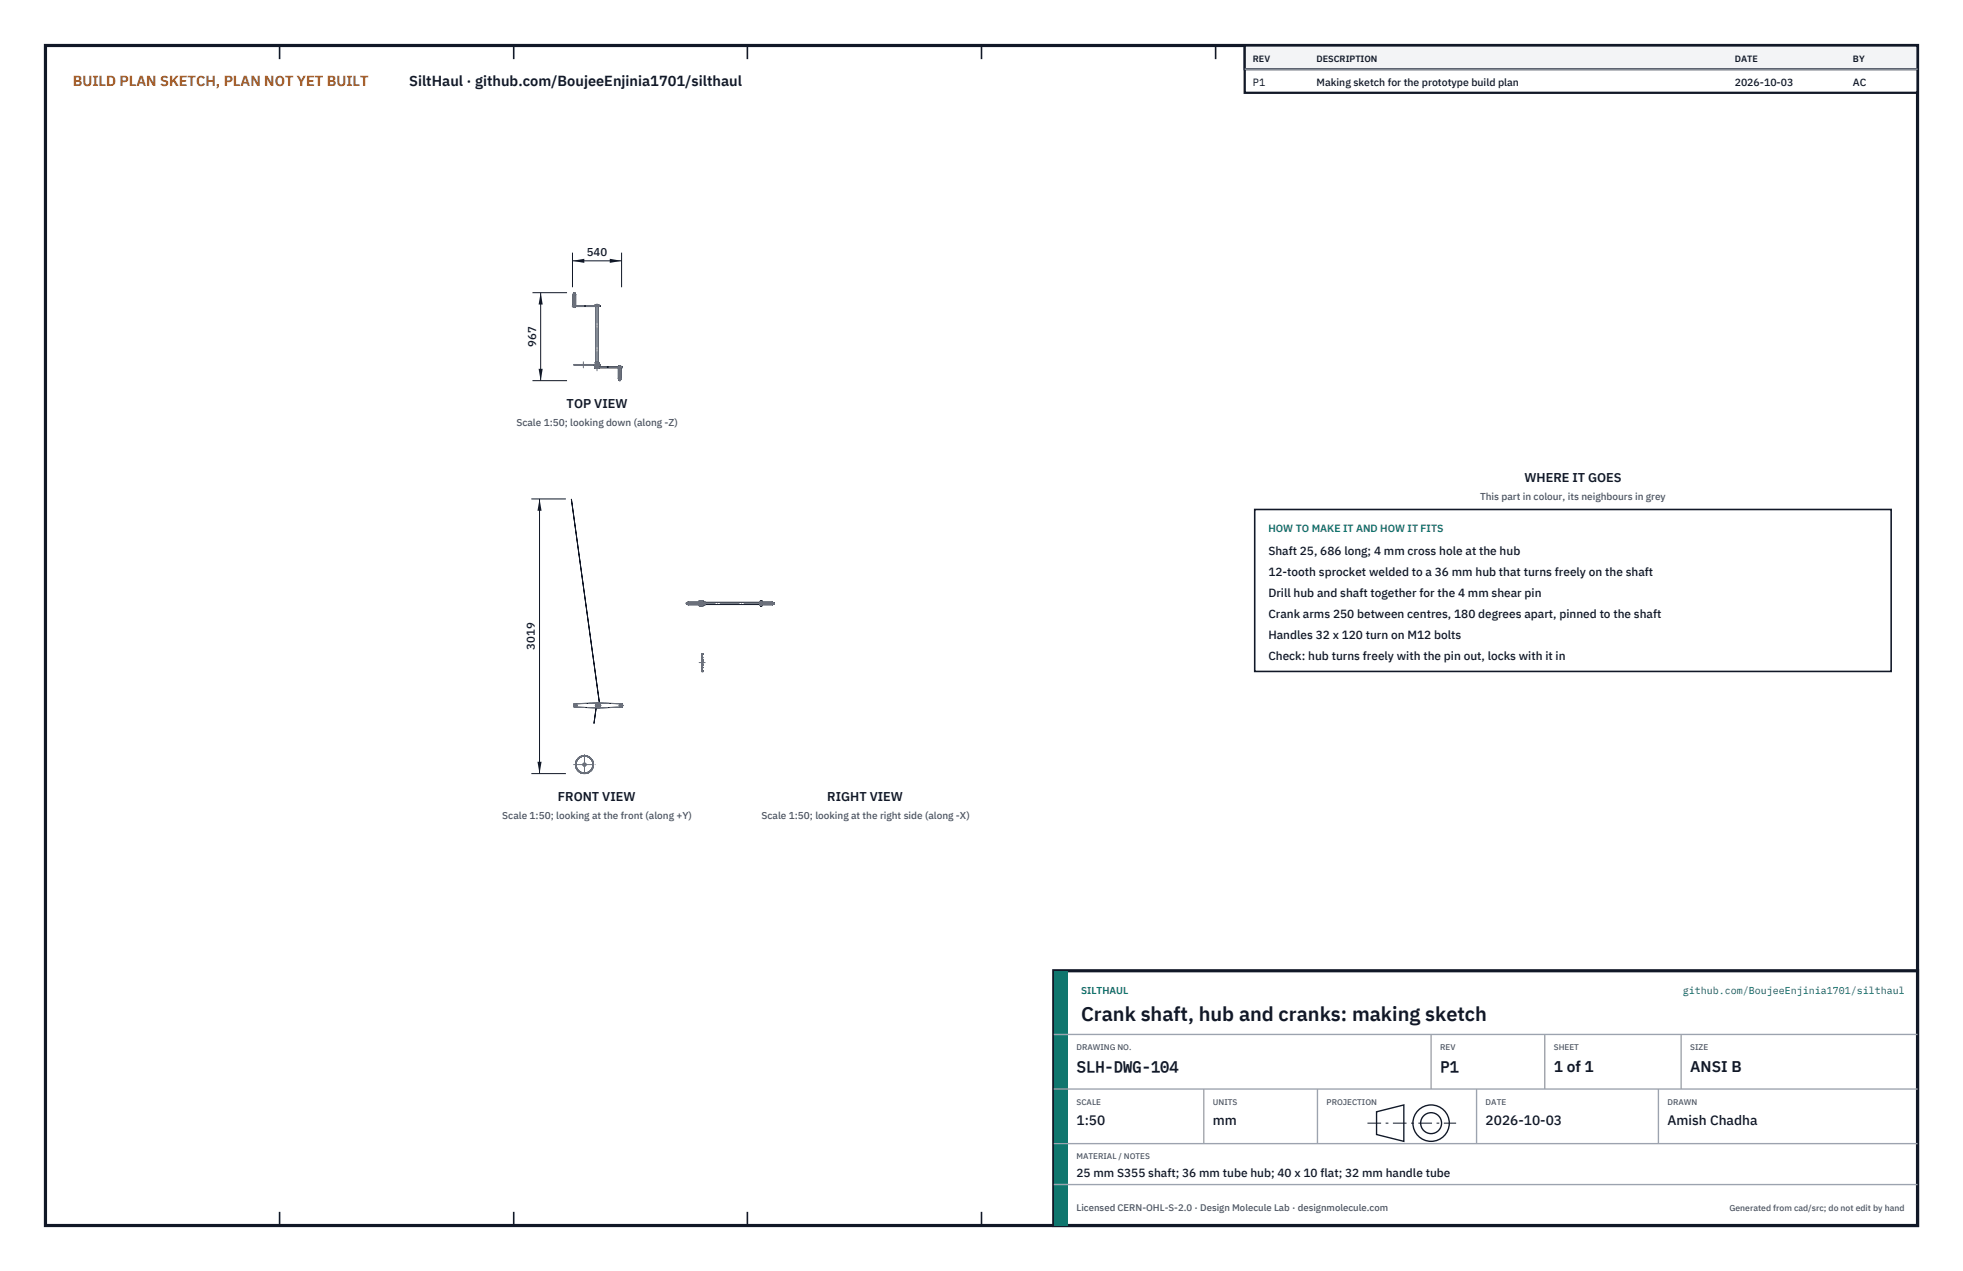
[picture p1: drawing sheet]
<svg xmlns="http://www.w3.org/2000/svg" width="432mm" height="279mm" viewBox="0 0 432 279" stroke-linecap="round" stroke-linejoin="round" font-family="sans-serif">
<defs><g id="words">
<text font-size="4.4" fill="#111827" x="237.8" y="224.4">Crank shaft, hub and cranks: making sketch</text>
<g font-size="3.4" fill="#111827">
<text x="236.8" y="235.6">SLH-DWG-104</text>
<text x="316.8" y="235.6">P1</text>
<text x="341.8" y="235.6">1 of 1</text>
<text x="371.8" y="235.6">ANSI B</text>
</g>
<text font-size="3.2" fill="#b45309" x="16" y="19">BUILD PLAN SKETCH, PLAN NOT YET BUILT</text>
<text font-size="3.2" fill="#111827" x="90" y="19">SiltHaul · github.com/BoujeeEnjinia1701/silthaul</text>
<g font-size="3" fill="#111827">
<text x="236.8" y="247.2">1:50</text>
<text x="266.8" y="247.2">mm</text>
<text x="326.8" y="247.2">2026-10-03</text>
<text x="366.8" y="247.2">Amish Chadha</text>
</g>
<g font-size="2.8" fill="#111827">
<text x="124.6" y="89.7">TOP VIEW</text>
<text x="335.3" y="106">WHERE IT GOES</text>
<text x="122.7" y="176.1">FRONT VIEW</text>
<text x="182" y="176.1">RIGHT VIEW</text>
</g>
<g font-size="2.6" fill="#111827">
<text x="279" y="122">Shaft 25, 686 long; 4 mm cross hole at the hub</text>
<text x="279" y="126.6">12-tooth sprocket welded to a 36 mm hub that turns freely on the shaft</text>
<text x="279" y="131.2">Drill hub and shaft together for the 4 mm shear pin</text>
<text x="279" y="135.8">Crank arms 250 between centres, 180 degrees apart, pinned to the shaft</text>
<text x="279" y="140.4">Handles 32 x 120 turn on M12 bolts</text>
<text x="279" y="145">Check: hub turns freely with the pin out, locks with it in</text>
<text x="236.8" y="258.8">25 mm S355 shaft; 36 mm tube hub; 40 x 10 flat; 32 mm handle tube</text>
</g>
<g font-size="2.5" fill="#111827">
<text x="129.1" y="56.3">540</text>
<text x="117.9" y="76.2" transform="rotate(-90 117.9 76.2)">967</text>
<text x="117.7" y="142.8" transform="rotate(-90 117.7 142.8)">3019</text>
</g>
<g font-size="2.3" fill="#111827">
<text x="275.6" y="18.8">P1</text>
<text x="289.6" y="18.8">Making sketch for the prototype build plan</text>
<text x="381.6" y="18.8">2026-10-03</text>
<text x="407.6" y="18.8">AC</text>
</g>
<text font-size="2.3" fill="#0f766e" x="279" y="117">HOW TO MAKE IT AND HOW IT FITS</text>
<g font-size="2.2" fill="#4b5563">
<text x="113.6" y="93.7">Scale 1:50; looking down (along -Z)</text>
<text x="325.6" y="110">This part in colour, its neighbours in grey</text>
<text x="110.5" y="180.1">Scale 1:50; looking at the front (along +Y)</text>
<text x="167.5" y="180.1">Scale 1:50; looking at the right side (along -X)</text>
</g>
<g font-size="2.2" fill="#0f766e">
<text x="237.8" y="218.4">SILTHAUL</text>
<text x="370.1" y="218.4">github.com/BoujeeEnjinia1701/silthaul</text>
</g>
<text font-size="2.1" fill="#4b5563" x="236.8" y="266.2">Licensed CERN-OHL-S-2.0 · Design Molecule Lab · designmolecule.com</text>
<g font-size="2" fill="#111827">
<text x="275.6" y="13.6">REV</text>
<text x="289.6" y="13.6">DESCRIPTION</text>
<text x="381.6" y="13.6">DATE</text>
<text x="407.6" y="13.6">BY</text>
</g>
<text font-size="1.9" fill="#4b5563" x="380.4" y="266.2">Generated from cad/src; do not edit by hand</text>
<g font-size="1.8" fill="#4b5563">
<text x="236.8" y="230.8">DRAWING NO.</text>
<text x="316.8" y="230.8">REV</text>
<text x="341.8" y="230.8">SHEET</text>
<text x="371.8" y="230.8">SIZE</text>
<text x="236.8" y="242.8">SCALE</text>
<text x="266.8" y="242.8">UNITS</text>
<text x="291.8" y="242.8">PROJECTION</text>
<text x="326.8" y="242.8">DATE</text>
<text x="366.8" y="242.8">DRAWN</text>
<text x="236.8" y="254.8">MATERIAL / NOTES</text>
</g>
</g></defs>
<path d="M10 10h411.8v259.4h-411.8z" fill="none" stroke="#111827" stroke-width=".7" stroke-linecap="butt"/>
<g fill="none" stroke="#111827" stroke-width=".35">
<path d="M61.5 10v3M113 10v3M164.4 10v3M215.9 10v3M267.4 10v3M318.9 10v3M370.3 10v3M61.5 266.4v3M113 266.4v3M164.4 266.4v3M215.9 266.4v3M267.4 266.4v3"/>
<path d="M318.9 266.4v3M370.3 266.4v3"/>
</g>
<g fill="none" stroke="#111727" stroke-width=".22">
<path d="M125.9 67.4h.1M125.9 67.2h.1M125.9 67.4h5.9M125.9 67.2h5.9M125.9 67.2v.2M126 67.4h.1M126 67.2h.1M126 67.2v.2M126 67.1h.1M126 67.1h.6M126 64.8h.6M126 64.8v2.3"/>
<path d="M126 64.8h.1M126.1 67.4h.5M126.1 64.7h.5M126.1 67.4h.1M126.1 67.2h.1M126.1 67.2v.3M126.1 67.5h.1M126.1 64.7h.1M126.1 64.5h.4M126.1 64.5v.2M126.1 67.5h.4M126.2 67.4v.1"/>
<path d="M126.2 67.4h.1M126.2 67.2h.1M126.2 67.2v.2M126.2 64.4v.3M126.2 67.1v.1M126.2 64.4h.2M126.2 67.5h.2M126.2 64.7h.2M126.2 67.5h.1M126.2 64.3v.1M126.3 67.4h.1M126.3 67.2v.2"/>
<path d="M126.3 67.2h.1M126.4 64.3v.1M126.4 67.5h.1M126.4 64.7h.1M126.4 64.4v.3M126.4 67.1v.1M126.5 67.4l-.1 .1M126.5 64.5l.1 .2M126.5 64.7h.1M126.6 67.4l-.1 .1M126.6 64.7v.1M126.6 67.1h.1"/>
<path d="M126.6 64.8v2.3M130.9 67.2h.1M130.9 67.1h.9M130.9 67.1v.1M130.9 67.1h.1M131 79.7v.1M131 79.8h.1M131 79.6h.7M131 79.6v.7M131 79.6h.1M131.1 67.4v12.2M131.3 67.4h.1"/>
<path d="M131.3 67.2h.1M131.3 67.2v.2M131.4 67.2h.1M131.4 67.4h.1M131.4 67.2v.2M131.5 67.4h.1M131.5 67.2h.1M131.5 67.2v.2M131.6 67.4h.1M131.6 67.2h.1M131.6 67.2v12.4M131.7 79.6h.1"/>
<path d="M131.7 79.8h.1M131.7 79.7v.1M131.7 79.6v.7M131.7 67.4h.1M131.7 67.2h.1M131.7 67.2v.2M131.8 67.4h-.1M131.8 67.1h.1M131.8 67.2h.1M131.8 67.1v.3M131.8 67.4h.1M131.8 67.2v.2"/>
<path d="M126.3 80.3h.1M126.3 80.1h.1M126.3 80.1v.2M126.4 80.3h.1M126.4 80.1h.1M126.4 80.1h.2M126.4 80.1v.2M126.5 80.1v.2M126.5 80.3h.1M126.5 80.1h.1M126.5 80.3h1.4M126.6 80.3h.1"/>
<path d="M126.6 80.1h.1M126.6 80.1v.2M126.7 80.1v.2M126.7 80.3h.1M126.7 80.1h.1M126.7 80.1h.3M126.8 80.1v.2M126.8 80.3h.1M126.8 80.1h.1M126.9 80.1v.2M126.9 80.3h.1M126.9 80.1h.1"/>
<path d="M127 80.1v.2M127 80.3h.1M127 80.1h.1M127.1 80.3h.1M127.1 80.1h.1M127.2 80.1v.2M127.2 80.3h.1M127.2 80.1h.1M127.2 80.1h.7M127.3 80.1v.2M127.3 80.3h.1M127.3 80.1h.1"/>
<path d="M127.4 80.1v.2M127.4 80.3h.1M127.4 80.1h.1M127.5 80.1v.2M127.5 80.1h.1M127.5 80.3h.1M127.6 80.1v.2M127.7 80.3h.1M127.7 80.1h.1M127.7 80.1v.2M127.9 80.1v.2M127.9 80.3h.1"/>
<path d="M127.9 80.1h.1M128 80.3h.7M128 80.1v.2M128 80.1h.1M128 80.1h.7M128 80.3h.1M128.1 80.1v.2M128.2 80.3h.1M128.2 80.1h.1M128.2 80.1v.2M128.4 80.1v.2M128.4 80.3h.1"/>
<path d="M128.4 80.1h.1M128.5 80.3h.1M128.5 80.1h.1M128.5 80.1v.2M128.5 80.3h.2M128.5 80.1h.2M128.7 80.3h.1M128.7 80.1h.1M128.7 80.1v.2M128.7 80.3h1.4M128.7 80.1h.7M128.8 80.3h-.1"/>
<path d="M128.9 80.1v.2M128.9 80.3h.1M128.9 80.1h.1M129 80.1h.1M129 80.1v.2M129 80.3h.1M129.2 80.1v.2M129.2 80.3h.1M129.2 80.1h.1M129.4 80.1v.2M129.4 80.1h.1M129.4 80.3h.1"/>
<path d="M129.4 80.1h.2M129.5 80.3h.1M129.5 80.1h.1M129.5 80.1v.2M129.6 80.3h.1M129.6 80.1h.1M129.6 80.1v.2M129.6 80.1h.2M129.7 80.1h.1M129.7 80.3h.1M129.7 80.1v.2M129.8 80.1v.2"/>
<path d="M129.8 80.3h.1M129.8 80.1h.1M129.9 80.1v.2M129.9 80.3h.1M129.9 80.1h.1M130 80.3h-.1M130 80.3h.1M130 80.1h.1M130 80.1v.2M130 80.3h.2M130.1 80.1v.2M130.1 80.3h.1"/>
<path d="M130.1 80.1h.1M130.1 80.3h.2M130.2 80.3h.1M130.2 80.1h.1M130.2 80.1v.2M130.2 80.1h-.5M130.3 80.1h-.1M130.3 80.1v.2M130.3 80.1h.1M130.3 80.3h.1M130.8 80.3h.1M130.8 80.1h.1"/>
<path d="M130.8 80.1v.2M130.8 80.6h.1M130.8 80.8h.1M130.8 80.6h5.9M130.8 80.6v.2M130.8 80.8h5.9M130.8 80.3h1M130.8 80.1h1M130.9 80.6h-.1M130.9 80.9h.1M130.9 80.9h.9M130.9 80.8h.1"/>
<path d="M130.9 80.6v.3M130.9 80.6h.1M130.9 80.1v.2M130.9 80.3h.1M130.9 80.1h.1M131 80.6h.1M131 80.8h.1M131 80.6v.2M131 80.1h.1M131 80.3h.1M131 80.3l.1 .5M131.1 80.6h.1"/>
<path d="M131.1 80.8h.1M131.1 80.1v.2M131.1 80.3h.1M131.1 80.1h.1M131.2 80.6v.2M131.2 80.6h.1M131.2 80.3h.1M131.2 80.1v.2M131.2 80.1h.1M131.3 80.6v.2M131.3 80.6h.1M131.4 80.3h.1"/>
<path d="M131.4 80.1h.1M131.4 80.1v.2M131.5 80.1h.1M131.5 80.1v.2M131.5 80.3h.1M131.6 80.6h.1M131.6 80.3v.3M131.7 80.1v.2M131.7 80.3h.1M131.7 80.1h.1M131.8 80.8h.1M131.8 80.9h.1"/>
<path d="M131.8 80.8v.1M131.8 80.3h.1M131.8 80.1v.2M131.8 80.1h.1M136 83.3h.1M136 83.3h.6M136 80.9h.6M136 80.9v2.4M136 80.9h.1M136.1 80.6h.5M136.1 83.3v.2M136.1 83.3h.5"/>
<path d="M136.1 80.5h.1M136.1 83.5h.4M136.1 80.5v.1M136.1 80.5h.4M136.1 80.5l.1 .1M136.2 83.3v.1M136.2 80.8v.1M136.2 83.7h.2M136.2 80.5h.2M136.2 83.4h.2M136.2 80.5h.1M136.2 83.4v.3"/>
<path d="M136.3 80.6h.1M136.3 80.6v.2M136.4 80.6h.1M136.4 80.6v.2M136.4 80.5h.1M136.4 83.4v.3M136.4 80.8v.1M136.5 80.6h.1M136.5 80.8h.1M136.5 80.6v.2M136.5 83.3l-.1 .1M136.5 80.5v.3"/>
<path d="M136.5 80.5v.1M136.6 83.3l-.1 .2M136.6 80.6h.1M136.6 80.8h.1M136.6 80.6v.2M136.6 80.9h.1M136.6 83.3h.1M136.6 80.9v2.4M136.7 80.8h.1M136.7 80.8h-.1M136.7 80.6v.2M136.7 80.6h.1"/>
<path d="M125.7 109.7l6.2 44.9zM151 132.5v.3M151 132.8h.1M151 132.5h.1M151.1 132.5v.3M151.1 132.8h.1M151.1 132.5h.2M151.1 132.8h.2M151.1 132.5h.1M151.2 132.5v.1M151.2 132.6v.2M151.2 132.6h.1"/>
<path d="M151.3 132.5v.1M151.3 132.6v.2M151.3 132.5h.1M151.3 132.8h.1M151.4 132.4v.5M151.4 133h.1M151.4 132.3h.1M151.4 132.3v.7M151.4 133h2.4M151.4 132.3h2.4M153.7 133v.1M153.7 133.1h.1"/>
<path d="M153.7 132.2h.1M153.7 132.2v.1M153.8 133h.1M153.8 132.3h.1M153.8 132.3v.7M153.8 132.5h.1M153.8 133.1h.1M153.8 132.2h.1M153.8 133.1v.1M153.8 132.9h.1M153.8 132.8h.1M153.8 132.7h.1"/>
<path d="M153.8 132.6h.1M153.8 133.2h.1M153.8 132.1h.1M153.8 132.2v.1M153.8 132.4h.1M153.8 133h.2M153.8 132.2h.2M153.8 132.1v1.1M153.8 132.5h.2M153.8 132.8h.2M153.8 132.6h.2M153.8 132.7h.2"/>
<path d="M153.8 133.2h.2M153.8 132.1h.2M153.8 132.3h.2M153.8 132.4h.2M154 132.2v.1M154 132.1h.1M154 132.3h.1M154 132.4h.1M154 132.5h.1M154 132.6h.1M154 133.2h.1M154 133h.1"/>
<path d="M154 132.1v1.1M154 133.1v.1M154 132.9h.1M154 132.8h.1M154 132.7l-.2 .1M154 132.7h.1M154.1 132.4v.5h-.3M154.1 132.8h.1M154.1 132.5h.1M154.1 132.5v.1M154.1 132.6v.2M154.1 132.6h.1"/>
<path d="M154.2 132.5v.1M154.2 132.6v.2M154.2 132.5h.1M154.2 132.5v.3M154.2 132.8h.1M154.4 132.5v.1M154.4 132.7h.1M154.4 132.7v.1M154.4 132.2v.1M154.4 133h.1M154.4 132.1v.1M154.4 133.1v.1"/>
<path d="M154.4 133v.2M154.4 132.2h.1M154.4 132.6h.1M154.4 132.3h.1M154.4 132.8h.1M154.4 133.2h.1M154.4 132.1v1M154.4 132.9h-.6M154.4 132.4h-.6M154.4 132.5h.1M154.4 133.1h.1M154.4 132.1h.1"/>
<path d="M154.5 132.6h.1M154.5 132.5h.1M154.5 132.7h.1M154.5 132.3h.1M154.5 132.2h.1M154.5 132.8v.2M154.5 133h.1M154.5 133.1h.1M154.5 133.1v.1M154.5 132.1h.1M154.5 133.2h.1M154.5 132.5v.1"/>
<path d="M154.5 132.3v.2M154.5 132.7v.1M154.5 132.2v.1M154.5 132.1v.1M154.5 133v.1M154.5 132.8h.1M154.5 132.2v1M154.8 132.6h.1M154.8 132.6l.1 .1M154.8 132.7h.1M154.9 132.7h.1M154.9 132.6h.1"/>
<path d="M154.9 132.6v.1M155 132.3h.1M155 133h-.6M155 132.3v.7M155 132.3h-.6M155 133h.1M155 132.9h12.4M155 132.4h12.4M167.3 132.4h.1M167.3 132.9h.1M167.3 133.1v.1M167.3 133.1h.1"/>
<path d="M167.3 133h.1M167.3 132.8h.1M167.3 132.7h.1M167.3 132.6h.1M167.3 132.1h.1M167.3 132.2h.1M167.3 132.3h.1M167.3 132.4v.1M167.3 132.5h.1M167.3 133.2h.1M167.3 132.1v1.1M167.3 133.1h.3"/>
<path d="M167.4 133.2h.1M167.4 132.1h.1M167.4 132.2h.1M167.4 133.1h.1M167.4 133h.1M167.4 132.3h.1M167.4 132.9h.1M167.4 132.4h.1M167.4 132.8h.1M167.4 132.4l.1 .1M167.4 132.5h.1M167.4 132.1v1.1"/>
<path d="M167.5 133.1l-.1 .1M167.5 132.7h-.1M167.5 132.6h-.1M167.5 133.1h.1M167.5 132.2h.1M167.6 133.1h.1M167.6 132.2h.1M167.6 132.2v.9M167.6 132.2h-.3M167.6 133h2.3M167.6 132.3h2.3M169.9 132.3v.7"/>
<path d="M169.9 132.4v.5M170 132.8h.1M170 132.5h.2M170 132.8h.2M170 132.5h.1M170 132.6v.2M170 132.5v.1M170 132.6h.1M170.1 132.6v.2M170.1 132.5v.1M170.2 132.5h.1M170.2 132.5v.3"/>
<path d="M170.2 132.8h.1M170.3 132.5v.3M170.3 132.5h.1M170.3 132.6v.1M170.3 132.7v.1M126.2 155.1h.1M126.2 155.1v.1M126.2 155.2h.1M126.2 155h.1M126.2 155v.1M126.2 154.9v.1M126.2 154.9h.1"/>
<path d="M126.2 155.2l.1 .1M126.2 155.3h.1M126.3 154.9h.1M126.3 155.3h.1M126.2 155.3l.1 .1M126.3 155.3v.1M126.3 155.4h.1M126.3 154.8h.1M126.3 154.8l-.1 .1M126.4 154.8h.1M126.3 154.7v.1M126.4 155.4h.1"/>
<path d="M126.3 154.7h.1M126.4 154.8h-.1M126.4 154.9h.3v.4h-.3zM126.4 154.7h.1M126.4 154.7h-.1M126.4 155.4l.1 .1M126.4 154.7v.1M126.5 154.9l.2 .2v.1l-.3-.1zM126.5 155.5h.1M126.5 154.7h.1M126.5 154.7h-.1M126.6 154.7h.1"/>
<path d="M126.6 154.7h-.1M126.6 155.5l4.8 .1M126.6 155.5h.1M131 155.2l.1 .1M131.1 155h.1M131 155.1h.1M131 155.1l.1 .1M131.1 155.1h.1M131.1 155.2v.1M131.1 155.2h.1M131.1 155l-.1 .1M131.1 154.9l-.1 .1"/>
<path d="M131.1 155.3h.1M131.1 154.9h.1M131.1 154.9v.1M131.1 155.3v.1M131.1 155.4h.1M131.1 154.8h.1M131.1 154.8v.1M131.2 155.4v.1M131.2 154.7h.1M131.2 155.4h.1M131.2 154.7v.1M131.2 154.7l-.1 .1"/>
<path d="M131.2 155.4l.1 .1M131.2 155l-.5 4.1zM131.2 155.5h.1M131.3 155.5h.1M131.3 154.6l-.1 .1M131.3 154.7h.1M131.3 154.6h.1M131.3 154.7h-.1M131.4 155.6h.1M131.4 154.6h.1M131.4 155.5h.1M131.4 154.6h-.1"/>
<path d="M131.4 154.9h.3v.4h-.3zM131.4 154.6l-4.8 .1M131.5 155.6h.1M131.5 154.6h.1M131.5 154.6h-.1M131.6 155.6h.1M131.6 154.6h.1M131.6 154.6h-.1M131.6 154.6l5 .1M131.7 154.6h.1M131.7 155.6h.1M131.9 155.1v.3z"/>
<path d="M136.3 154.8h.5v.5h-.5zM136.4 154.8h.4v.5h-.4zM136.4 154.9h.4v.4h-.4zM136.4 154.9h.3v.4h-.3zM136.5 154.9l.2 .2-.1 .1-.2-.1zM136.5 155l.1 .2zM136.6 155.5h.1M136.6 154.7h.1M136.6 155.5l-5 .1M136.7 155.4h.1M136.7 155.4l-.1 .1M136.7 154.7l.1 .1"/>
<path d="M136.7 154.7h.1M136.8 155.4h.1M136.8 155.4h-.1M136.8 154.7h.1M136.8 154.8h.1M136.8 154.7v.1M136.8 154.8l.1 .1M136.9 154.8h-.1M136.9 154.8v.1M136.9 155.3h.1M136.9 154.9h.1M136.9 155.3l-.1 .1"/>
<path d="M136.9 155.2h.1M136.9 155.2v.1M136.9 154.9l.1 .1M136.9 155h.1M136.9 155l.1 .1M137 155.1h.1M137 155.1l-.1 .1M137 155h.1M137 155.2h-.1M137 155.2h.1M137 155h-.1M137 155v.1"/>
<path d="M137 155.1v.1M154.4 145.5v.1M154.4 145.7h.1M154.4 145.3v.2M154.4 145.7v.1M154.4 145.2v.1M154.4 145h.1M154.4 146v.1M154.4 144.8v.2M154.4 146.2v.1M154.4 144.7v.1M154.4 146.5v.1"/>
<path d="M154.4 144.5v.1M154.4 146.7v.1M154.4 144.3v.1M154.4 146.7v.2M154.4 144.2v.1M154.4 146.9v.1M154.4 144.1v.1M154.4 146.9v.2M154.4 147.1v.1M154.4 144h.1M154.4 147.3h.1M154.4 143.9h.1"/>
<path d="M154.4 147.2v.2M154.4 147.4h.1M154.4 143.8h.1M154.4 143.7v.1M154.4 147.5h.1M154.4 143.7h.1M154.4 147.4v.2M154.4 147.6h.1M154.4 147.5v.1M154.4 144v.1M154.4 144.4v.1M154.4 144.6h.1"/>
<path d="M154.4 145.2h.1M154.4 146.2h.1M154.4 145.8h.1M154.4 145.3h.1M154.4 146.1h.1M154.4 144.8h.1M154.4 146.3h.1M154.4 146.6h.1M154.4 144.4h.1M154.4 146.8h.1M154.4 144.2h.1M154.4 147h.1"/>
<path d="M154.4 146.9h.1M154.4 147.2h.1M154.4 143.8v.4M154.4 144.6v.6M154.4 145.3v.7M154.4 146.1v.7M154.4 146.9v.7M154.4 145.6h.1M154.4 145.5h.1M154.4 146h.1M154.4 144.7h.1M154.4 146.5h.1"/>
<path d="M154.4 144.6v.1M154.4 144.5h.1M154.4 146.7h.1M154.4 144.3h.1M154.4 146.8v.1M154.4 144.1h.1M154.4 147.1h.1M154.4 147.2v.1M154.4 147.3v.1M154.4 145.1h.1M154.5 145.6h.1M154.5 145.5h.1"/>
<path d="M154.5 145.3v.2M154.5 145.7h.1M154.5 145.3h.1M154.5 145.8h.1M154.5 145.2h.1M154.5 145.8v.2M154.5 146h.1M154.5 146v.1M154.5 145h.1M154.5 146.2h.1M154.5 144.7h.1M154.5 146.5h.1"/>
<path d="M154.5 144.5v.1M154.5 144.5h.1M154.5 146.7h.1M154.5 144.4v.1M154.5 146.7v.1M154.5 144.3h.1M154.5 146.8v.1M154.5 146.9h.1M154.5 144.1h.1M154.5 147.1h.1M154.5 147.1v.1M154.5 144h.1"/>
<path d="M154.5 147.2v.1M154.5 147.3h.1M154.5 143.9h.1M154.5 147.4h.1M154.5 143.8h.1M154.5 147.5h.1M154.5 147.6h.1M154.5 143.7h.1M154.5 145.1h.1M154.5 144.8h.1M154.5 144.6h.1M154.5 144.4h.1"/>
<path d="M154.5 144.2h.1M154.5 147v.3M154.5 145.5v.1M154.5 145.7v.1M154.5 145.2v.1M154.5 144.8v.2M154.5 146.2v.1M154.5 144.7v.1M154.5 146.5v.1M154.5 144.3v.1M154.5 146.7v.2M154.5 144.2v.1"/>
<path d="M154.5 146.9v.1M154.5 144.1v.1M154.5 146.9v.2M154.5 147.2v.2M154.5 143.7v.2M154.5 143.8v.1M154.5 147.4v.1M154.5 147.5v.1M154.5 143.7v.1M154.5 143.9v.2M154.5 147.3v.1M154.5 144.4v.2"/>
<path d="M154.5 146.1h.1M154.5 146.3h.1M154.5 146.6h.1M154.5 146.8h.1M154.5 147h.1M154.5 147.2h.1M154.5 143.7v1.5M154.5 145.3v.7M154.5 146.1v.6M154.5 147.3v.3M126.6 168.2h.1M126.6 168h.1"/>
<path d="M126.6 167.9v.1M126.6 168.2v.1M126.6 168l.1 .1-.1 .1M126.6 168.2l.1 .1-.1 .1M126.6 167.9h.1M126.6 168.3h.1l-.1 .1M126.6 168.4v.1M126.6 167.7h.1M126.6 168.4h.1M126.6 167.7l.1 .1-.1 .1M126.6 168.5h.1M126.6 168.5l.2 .1-.1 .1"/>
<path d="M126.6 167.6v.1M126.7 168.7h.1M126.7 167.5h.1M126.7 167.5l.1 .1h-.2M126.7 167.5l.1 .1-.2 .1M126.7 167.4v.1M126.7 168.7v.1M126.7 168.7l.2 .1-.1 .1M126.7 167.4h.1M126.7 168.8h.2l-.1 .1M126.8 168.9v.1M126.8 167.2h.1"/>
<path d="M126.8 168.9h.1M126.8 167.2l.1 .2h-.2M126.8 169h.1M126.8 169h.2l-.1 .1M126.9 169.1v.1M126.9 167h.1M126.9 169.1h.1M126.9 167l.1 .2h-.2M126.9 166.9v.1M126.9 166.9h.1M126.9 169.2h.1M126.9 169.2h.2v.1"/>
<path d="M127 169.2h.1v.1M127 169.2h-.1M127 166.9h-.1M127.1 169.4h.1M127.1 166.8h.1M127.1 166.8v.1h-.1M127.1 169.3v.1M127.1 169.3h.1M127.1 166.8v.2l-.2-.1M127.1 166.7v.1M127.1 166.7h.1M127.1 169.4h.2l-.1 .1"/>
<path d="M127.2 169.5l.1 .1M127.2 166.6h.1M127.2 166.6l.1 .2-.2-.1M127.2 169.5h.1M127.3 166.6h-.1M127.3 166.6h.1M127.3 169.6l.1-.1v.2M127.3 169.6h.1M127.4 166.5v.1h-.1M127.4 169.7h.1M127.4 166.5h.1M127.5 166.4l-.1 .1"/>
<path d="M127.5 166.4h.1M127.5 169.7h.1l.1 .1M127.5 169.7h.1M127.7 166.3l-.1 .2-.1-.1M127.7 169.8h.1M127.7 169.8v.1M127.7 166.3h.1M127.7 169.9h.1M127.7 169.9l.2-.1v.1M127.9 166.2v.2l-.2-.1M127.9 169.9h.1M127.9 166.2h.1"/>
<path d="M127.9 169.9l.1 .1M128 166.2h-.1M128 166.2h.1M128 170h.1M128 170l.1-.1v.1M128.1 166.2v.1l-.1-.1M128.1 170h.1M128.1 166.1v.1M128.1 166.1h.1M128.2 166.1h-.1M128.2 166.1h.1M128.2 170h.1"/>
<path d="M128.2 170l.1-.1 .1 .1M128.4 167.8h.4v.5h-.4zM128.4 167.9h.4v.4h-.4zM128.4 166.1l-.1 .1-.1-.1M128.4 170v.1M128.4 166.1h.1M128.4 170.1h.1M128.4 170h.1M128.5 166.1h-.1M128.5 166.1h.1M128.5 166.1l.1 .1 .1-.1M128.5 170l.1-.1 .1 .1"/>
<path d="M128.5 170h.1M128.5 170v.1M128.7 170v.1M128.7 170h.1M128.7 166.1h.1M128.7 170.1h.1M128.7 166.1l.1 .1 .1-.1M128.9 170l-.1-.1-.1 .1M128.9 170h.1M128.9 166.1h.1M129 170h-.1M129 166.1h.1"/>
<path d="M129 170h.1M129 166.1v.1M129 166.2v.1l.2-.1M129.2 170l-.2-.1v.1M129.2 170h.1M129.2 166.2h.1M129.2 169.9v.1M129.2 169.9h.1M129.2 166.2l.1 .2 .1-.1M129.4 169.9l-.1-.1-.1 .1M129.4 169.9h.1M129.4 166.3h.1"/>
<path d="M129.5 166.3v.2l.1-.1M129.5 166.3h.1M129.5 169.8h.1M129.5 169.8l-.1 .1M129.6 169.7h-.1v.1M129.6 169.7h.1M129.6 166.4l.1 .1M129.6 166.4h.1M129.7 166.5v.1h.1M129.7 169.7h-.1M129.7 166.5h.1M129.7 169.7h.1"/>
<path d="M129.8 169.6l-.1-.1v.2M129.8 169.6h.1M129.8 166.6h.1M129.9 166.6h.1M129.9 169.5h.1M129.9 166.6v.2l.1-.1M129.9 169.5l-.1 .1M130 169.4h-.1v.1M130 169.4h.1M130 166.7h.1M130 166.7l.1 .1M130.1 169.3l-.1 .1"/>
<path d="M130.1 166.8h.1M130.1 169.3v.1M130.1 169.3h.1M130.1 166.8l-.1 .1h.2M130.1 169.4h-.1M130.2 169.2h-.2l.1 .1M130.2 169.2h.1M130.2 166.9h.1M130.2 166.9v.1M130.2 167h.1M130.2 167v.2h.1M130.2 169.1h.1"/>
<path d="M130.2 169.1v.1M130.3 169h-.1v.1M130.3 167.2h.1M130.3 169h.1M130.4 167.2l-.1 .2h.1M130.4 168.9l-.1 .1M130.4 167.2h.1M130.4 168.9h.1M130.4 168.8h-.1l.1 .1M130.4 167.4h.1M130.4 168.7l-.1 .1 .1 .1M130.4 168.7h.1"/>
<path d="M130.4 167.4l.1 .1M130.4 168.7v.1M130.4 167.5v.1h.1M130.4 167.5v.1l.1 .1M130.4 167.5h.1M130.5 168.7h-.1M130.5 167.5h-.1M130.5 168.5l-.1 .1v.1M130.5 167.6v.1M130.5 167.7h.1M130.5 168.5h.1M130.5 167.7l-.1 .1 .1 .1"/>
<path d="M130.5 168.4h.1M130.5 168.4v.1M130.5 167.9h.1M130.5 168.3h-.1l.1 .1M130.5 168.2l-.1 .1 .1 .1M130.5 168.2h.1M130.5 168.2v.1M130.5 168l-.1 .1 .1 .1M130.5 168h.1M130.5 167.9v.1"/>
<circle cx="126.6" cy="155.1" r=".2"/>
<circle cx="131.6" cy="155.1" r=".44"/>
<circle cx="136.6" cy="155.1" r=".2"/>
</g>
<g fill="none" stroke="#6a7180" stroke-width=".22" stroke-dasharray="2.1 .5">
<path d="M125.9 67.4h.1M125.9 67.4v-.2M125.9 67.2h.1M126 67.4v-.2M126 67.4h.1M126 67.2h.1M126.1 67.4h.1M126.1 67.2h.1M126.1 67.4h-.1M126.1 67.2h-.1M126.1 67.1h.5M126.1 64.7h.5"/>
<path d="M126.1 67.1h.1M126.1 64.8v-.1M126.1 64.8v2.3M126.1 64.8h.5M126.1 67.4h.5M126.1 67.4v-.2M126.1 67.5h.1M126.1 64.5h.1M126.2 67.4h.3M126.2 67.6h.3M126.2 64.7h.3M126.2 64.5h.3"/>
<path d="M126.2 67.4v-.2M126.2 67.4h.1M126.2 67.2h.1M126.2 67.2h.3M126.2 67.2v.2M126.2 64.7h.1M126.2 67.4h.2M126.2 64.7h.2M126.2 64.5h.2M126.2 64.4h.2M126.2 64.7v2.4M126.2 67.5h.2"/>
<path d="M126.2 67.5h.1M126.2 67.5h-.1M126.2 64.7h-.1M126.2 64.5v.2M126.2 64.3h.2M126.3 67.4v-.2M126.3 67.4h5M126.3 67.2h5M126.3 67.4h.1M126.3 67.2h.1M126.4 67.5h.1M126.4 67.5h-.2"/>
<path d="M126.4 64.7h-.2M126.4 64.5h.1M126.4 64.5v.2M126.4 67.4h-.2M126.4 64.7v2.4M126.4 67.2v.2M126.4 64.5h-.2M126.5 67.4h-.3M126.5 67.4h.1M126.5 64.7h-.3M126.5 64.7h.1M126.5 67.2v.2"/>
<path d="M126.5 67.2h-.3M126.5 67.2h.1M126.5 67.5h-.1M126.5 64.7h-.1M126.6 64.7h-.5M126.6 67.1h.1M126.6 64.8v-.1M126.6 67.1v-2.3M126.6 67.1h-.5M126.6 64.8h-.5M126.6 67.1h-.6M126.6 64.7h-.6"/>
<path d="M126.6 64.8h-.6M131 79.8h.1M131 79.6h.7M131.1 79.6h.5M131.1 79.8h.1M131.1 67.2h.5M131.1 79.6v.1M131.1 79.8v.5M131.1 79.6h.1M131.1 79.7v.1M131.1 67.1h.5M131.1 79.8v-.1"/>
<path d="M131.1 67.4h.5M131.1 79.8v-.2M131.1 67.4h.1M131.1 79.8h.5M131.1 67.1h.1M131.1 67.1v.1M131.1 67.2v-.1M131.1 67.2h.1M131.3 67.4h.1M131.3 67.2h.1M131.3 67.4v-.2M131.4 67.4h.1"/>
<path d="M131.4 67.2h.1M131.4 67.4v-.2M131.5 67.4h.1M131.5 67.2h.1M131.5 67.4v-.2M131.6 67.1h-.5M131.6 79.8h.1M131.6 79.8v-.2M131.6 67.4h.1M131.6 67.4h-.5M131.6 67.1h.1M131.6 67.2h-.5"/>
<path d="M131.6 67.2v-.1M131.6 67.2h.1M131.6 79.8v-.1M131.6 79.8v.5M131.6 79.6v.1M131.6 79.7v.1M131.6 79.6h.1M131.6 79.6h-.5M131.6 67.4v-.2M131.7 79.8h.1M131.7 67.2h.1M131.7 67.4h.1"/>
<path d="M131.7 79.8v-.1M131.7 67.4v-.2M131.8 67.4v-.2M131.8 67.4h.1M131.8 67.2h.1M131.8 67.2h-.9M131.8 67.1h-.9M126.3 80.3h.1M126.3 80.1v.2M126.3 80.1h.1M126.4 80.3h.1M126.4 80.1h.1"/>
<path d="M126.4 80.1h-.1M126.4 80.3h-.1M126.4 80.1v.2M126.5 80.1v.2M126.5 80.3h.1M126.5 80.1h.1M126.5 80.3h-.1M126.5 80.1h-.1M126.6 80.1v.2M126.6 80.3h.1M126.6 80.1h.1M126.6 80.1h-.1"/>
<path d="M126.6 80.3h-.1M126.7 80.3h.1M126.7 80.1v.2M126.7 80.1h.1M126.7 80.3h.2M126.7 80.1h.2M126.7 80.1h-.1M126.8 80.3h.1M126.8 80.1v.2M126.8 80.1h.1M126.9 80.1v.2M126.9 80.3h.1"/>
<path d="M126.9 80.1h.1M126.9 80.3h-.1M126.9 80.1h-.1M126.9 80.1h-.2M127 80.3h.1M127 80.1v.2M127 80.1h.1M127 80.1h-.1M127.1 80.3h.1M127.1 80.3h-.1M127.1 80.1h.1M127.1 80.1h-.1"/>
<path d="M127.1 80.1v.2M127.2 80.3h.1M127.2 80.1v.2M127.2 80.1h.1M127.2 80.1h-.1M127.3 80.1v.2M127.3 80.3h.1M127.3 80.1h.1M127.4 80.3h.1M127.4 80.1v.2M127.4 80.1h.1M127.4 80.1h-.1"/>
<path d="M127.5 80.1v.2M127.5 80.3h.1M127.5 80.1h.1M127.5 80.3h.2M127.6 80.3h.1M127.6 80.1v.2M127.6 80.1h.1M127.7 80.3h.1M127.7 80.1h.1M127.7 80.3h-.1M127.7 80.1v.2M127.7 80.1h-.1"/>
<path d="M127.7 80.1h-.2M127.7 80.3h.2M127.9 80.3h.1M127.9 80.1v.2M127.9 80.1h.1M127.9 80.1h-.2M128 80.3h.1M128 80.1h.1M128 80.1v.2M128 80.3h.2M128 80.1h.6M128 80.3h.6"/>
<path d="M128.1 80.3h.1M128.1 80.1v.2M128.1 80.1h.1M128.2 80.3h.1M128.2 80.1h.1M128.2 80.1v.2M128.2 80.3h-.1M128.2 80.1h-.1M128.2 80.1h-.2M128.2 80.3h.2M128.4 80.3h.1M128.4 80.1v.2"/>
<path d="M128.4 80.1h.1M128.4 80.1h-.2M128.5 80.3h.1M128.5 80.1h.1M128.5 80.1v.2M128.5 80.3h.2M128.6 80.1v.2M128.6 80.3h-.6M128.6 80.1h-.6M128.6 80.3h.1M128.6 80.1h.1M128.7 80.3h.1"/>
<path d="M128.7 80.1v.2M128.7 80.1h.1M128.7 80.1h-.2M128.7 80.3h.2M128.8 80.3h-.1M128.8 80.1h-.1M128.8 80.3h.1M128.8 80.1v.2M128.8 80.1h.1M128.9 80.1h-.2M128.9 80.3h.1M128.9 80.1v.2"/>
<path d="M128.9 80.1h.1M129 80.3h.1M129 80.1h.1M129 80.1v.2M129 80.3h.2M129.2 80.1h-.2M129.2 80.1v.2M129.2 80.3h.1M129.2 80.1h.1M129.4 80.3h-.2M129.4 80.1h-.2M129.4 80.1v.2"/>
<path d="M129.4 80.3h.1M129.4 80.1h.1M129.5 80.3h-.1M129.5 80.1h-.1M129.5 80.3h.1M129.5 80.1h.1M129.5 80.1v.2M129.6 80.3h-.2M129.6 80.1h-.2M129.6 80.1v.2M129.6 80.3h.1M129.6 80.1h.1"/>
<path d="M129.7 80.3h-.1M129.7 80.1h-.1M129.7 80.3h.1M129.7 80.1h.1M129.7 80.1v.2M129.8 80.3h.1M129.8 80.1h.1M129.8 80.3h-.2M129.8 80.1h-.2M129.8 80.1v.2M129.9 80.3h.1M129.9 80.1h.1"/>
<path d="M129.9 80.1v.2M129.9 80.3h-.1M129.9 80.1h-.1M130 80.3h.1M130 80.1h.1M130 80.3h-.1M130 80.1v.2M130 80.1h-.1M130 80.3h.2M130 80.1h.2M130.1 80.3h-.2M130.1 80.1h-.2"/>
<path d="M130.1 80.1v.2M130.1 80.3h-.1M130.1 80.3h.1M130.1 80.1h.1M130.1 80.1h-.1M130.2 80.3h.1M130.2 80.1h.1M130.2 80.1v.2M130.2 80.3h-.2M130.2 80.1h-.2M130.2 80.3h-.1M130.2 80.1h-.1"/>
<path d="M130.3 80.3h.1M130.3 80.3h-.2M130.3 80.1h.1M130.3 80.1h-.2M130.3 80.3h-.1M130.3 80.1h-.1M130.3 80.1v.2M130.8 80.3h.1M130.8 80.1v.2M130.8 80.1h.1M130.8 80.6h.1M130.8 80.8v-.2"/>
<path d="M130.8 80.8h.1M130.8 80.3h.2M130.8 80.1h.2M130.9 80.6h.1M130.9 80.8h.1M130.9 80.6h-.1M130.9 80.8h-.1M130.9 80.8v-.2M130.9 80.3h.1M130.9 80.1v.2M130.9 80.1h.1M130.9 80.3h-.1"/>
<path d="M130.9 80.1h-.1M131 80.8v-.2M131 80.6h.1M131 80.8h.1M131 80.1h.7M131 80.1v.2M131 80.3h.1M131 80.1h.1M131 80.3h-.1M131 80.1h-.1M131 80.1h-.2M131 80.3h.2"/>
<path d="M131.1 80.3h.5M131.1 80.8h.5M131.1 80.1h.5M131.1 80.3h.1M131.1 80.9h.5M131.1 80.6h.5M131.1 80.6h.1M131.1 80.3v-.5M131.1 80.9h.1M131.1 80.8h.1M131.1 80.8v-.2M131.1 80.1v.2"/>
<path d="M131.1 80.1h.1M131.2 80.3h.1M131.2 80.1h.1M131.2 80.1v.2M131.2 80.3h-.1M131.2 80.1h-.1M131.2 80.1h-.2M131.2 80.8v-.2M131.2 80.6h.1M131.2 80.8h.1M131.2 80.3h.2M131.3 80.8v-.2"/>
<path d="M131.3 80.6h.1M131.3 80.8h.1M131.3 80.6h.3M131.3 80.8h.3M131.3 80.8h.5M131.3 80.6h5M131.3 80.8h5M131.4 80.3h.1M131.4 80.1v.2M131.4 80.1h.1M131.4 80.1h-.2M131.5 80.3h.1"/>
<path d="M131.5 80.1h.1M131.5 80.1v.2M131.6 80.9h-.5M131.6 80.6h-.5M131.6 80.6h.1M131.6 80.3v-.5M131.6 80.9h.1M131.6 80.8h.1M131.6 80.8h-.5M131.6 80.3h-.5M131.6 80.3h.1M131.7 80.3h.1"/>
<path d="M131.7 80.1h.1M131.7 80.3h-.2M131.7 80.1h-.2M131.7 80.1v.2M131.8 80.8h-.9M131.8 80.9h-.9M131.8 80.3h-.1M131.8 80.1h-.1M131.8 80.1v.2M131.8 80.3h.1M131.8 80.1h.1M136.1 83.3h.5"/>
<path d="M136.1 83.3h.1M136.1 80.9h.1M136.1 80.9v2.4M136.1 80.9h.5M136.1 80.6h.2M136.1 80.5h.1M136.1 83.4h.1M136.2 80.6h.3M136.2 83.3h.3M136.2 80.8h.1M136.2 80.6v.2M136.2 80.6h.1"/>
<path d="M136.2 83.3h.1M136.2 80.8h.3M136.2 80.8h.2M136.2 80.6h.2M136.2 83.3h.2M136.2 83.5h.2M136.2 83.3v-2.4M136.2 80.8v-.2M136.2 80.5h-.1M136.2 80.5h.1M136.2 80.5h.2M136.2 83.4h.2"/>
<path d="M136.2 83.5h-.1M136.2 83.5v-.1M136.3 80.6h.1M136.3 80.8h.1M136.3 80.8h-.1M136.3 80.8v-.2M136.4 80.6h.1M136.4 80.8h.1M136.4 80.8v-.2M136.4 83.7h-.2M136.4 80.5h-.2M136.4 80.5h.1"/>
<path d="M136.4 83.4h.1M136.4 83.5h-.2M136.4 83.5v-.1M136.4 80.6h-.2M136.4 83.3h-.2M136.4 83.3v-2.4M136.5 80.6h-.3M136.5 80.6h.1M136.5 83.3h-.3M136.5 83.3h.1M136.5 80.6v.2M136.5 80.8h-.3"/>
<path d="M136.5 80.8h.1M136.5 80.8v-.2M136.5 80.4h-.3M136.5 83.5h-.3M136.5 80.5h-.1M136.5 83.5h-.1M136.6 80.6h-.5M136.6 83.3h-.5M136.6 83.3h.1M136.6 80.9h.1M136.6 83.3v-2.4M136.6 80.9h-.5"/>
<path d="M136.6 80.6h.1M136.6 80.8h.1M136.6 80.8v-.2M136.6 83.3h-.6M136.6 80.9h-.6M136.7 80.8v-.2M136.7 80.6h.1M136.7 80.8h.1M151 132.7v-.2M151 132.8v-.3M151.1 132.8v-.3M151.1 132.6v.2"/>
<path d="M151.1 132.5v.1M151.1 132.8h.1M151.2 132.5h-.1M151.2 132.5h.1M151.2 132.6v-.1M151.2 132.6h.1M151.2 132.8v-.2M151.2 132.8h.1M151.3 132.5v.1M151.3 132.6v.2M151.3 132.8h.1M151.3 132.5h.1"/>
<path d="M151.3 132.8v-.3M151.3 132.9v-.5M151.3 132.8h2.5M151.3 132.5h2.5M151.4 132.6v.2M151.4 132.8v-.3M151.4 132.5v.1M151.4 132.6v.3M151.4 132.9v-.5M151.4 132.4v.2M151.4 133v-.7M151.4 132.5h-.1"/>
<path d="M151.4 132.8h-.1M151.4 132.9h.1M151.4 132.4h.1M153.7 132.6v.4M153.7 133.1v-.9M153.7 132.3v.3M153.7 132.6v.3M153.7 132.9v-.5M153.7 132.4v.2M153.7 132.9h.1M153.7 132.4h.1M153.8 132.9h.1"/>
<path d="M153.8 132.4h.1M153.8 132.4h-2.4M153.8 132.9h-2.4M153.8 133v-.7M153.8 132.6v.3M153.8 132.9v-.5M153.8 132.4v.2M153.8 132.4h-.1M153.8 132.9h-.1M153.8 132.6v.2M153.8 133.1v-.9M153.8 132.5v.1"/>
<path d="M153.8 132.6v.1M153.8 132.7v.1M153.8 132.5h.1M153.8 132.8v.1M153.8 132.4v.1M153.8 132.9v.1M153.8 132.3v.1M153.8 133v.1M153.8 132.2v.1M153.8 133.1h.1M153.8 132.2h.1M153.8 132.1v.1"/>
<path d="M153.8 132.6v-.1M153.8 132.5v.3M153.8 132.8v-.2M153.8 132.6v-.2M153.8 132.4v.5M153.8 132.9v-.3M153.8 132.8h.3M153.8 132.5h.3M153.8 132.6h.1M153.8 132.7h.1M153.8 132.8h.1M153.8 132.5v-.1"/>
<path d="M153.8 133h.1M153.8 132.3h.1M153.8 133.1v.1M153.8 132.2v-.1M153.8 132.1h.1M153.8 132.6h.2M153.8 132.7h.2M153.8 132.5h.2M153.8 132.8h.2M153.8 132.4h.2M153.8 132.9h.2M153.8 133h.2"/>
<path d="M153.8 132.3h.2M153.8 133.1h.2M153.8 132.2h.2M153.8 133.2h.2M153.8 132.1h.2M153.8 133.2h.1M154 132.6v-.2M154 132.4v.5M154 132.9v-.3M154 132.9h.1M154 132.4h.1M154 132.5h-.2"/>
<path d="M154 132.8h-.2M154 132.5h.1M154 132.8h.1M154 132.6v.1M154 132.5v.1M154 132.7v.1M154 132.4v.1M154 132.8v.1M154 132.9v.1M154 132.3v.1M154 133v.1M154 132.2v.1"/>
<path d="M154 133.1h.1M154 132.2h.1M154 133.1v.1M154 132.1v.1M154 133.2h.1M154 132.1h.1M154 132.6h.1M154 132.7h.1M154 133h.1M154 132.3h.1M154 132.6v-.1M154 132.5v.3"/>
<path d="M154 132.8v-.2M154 132.9v-.5M154 132.6v.2M154 132.8v-.3M154 132.5v-.1M154 132.2v-.1M154.1 132.9v-.5M154.1 132.6v.2M154.1 132.8v-.3M154.1 132.5v.1M154.1 132.5h-.1M154.1 132.8h-.1"/>
<path d="M154.1 132.8h.1M154.1 132.5h.1M154.1 132.6v-.1M154.1 132.8v-.2M154.1 132.6h.1M154.2 132.5v.1M154.2 132.6v.2M154.2 132.8h.1M154.2 132.5h.1M154.2 132.8v-.3M154.4 132.6v-.1M154.4 132.5h.1"/>
<path d="M154.4 132.3h.1M154.4 133h.1M154.4 132.2v.1M154.4 132.3v-.1M154.4 132.1v.1M154.4 133v.2M154.4 133.1v.1M154.4 133v.1M154.4 132.3v.2M154.4 132.5v.1M154.4 132.8h.1M154.4 132.8v.2"/>
<path d="M154.4 132.5v.2M154.4 132.7h.1M154.4 132.7v.1M154.4 132.4v.5M154.4 132.9v-.3M154.4 132.9h.6M154.4 132.4h.6M154.4 133.2h.1M154.4 132.6h.1M154.4 132.2h.1M154.4 132.1h.1M154.4 132.2v-.1"/>
<path d="M154.4 133.1h.1M154.4 132.4h.1M154.4 132.9h.1M154.4 133.2v-.2M154.4 132.6v.1M154.4 132.6v-.2M154.4 133.1v-.1M154.5 132.6h-.1M154.5 132.7h-.1M154.5 132.5h-.1M154.5 132.6v-.1M154.5 132.7h.1"/>
<path d="M154.5 132.5h.1M154.5 132.8h.1M154.5 132.3h.1M154.5 133h.1M154.5 132.2v.1M154.5 132.8h-.1M154.5 132.3h-.1M154.5 133h-.1M154.5 132.2h-.1M154.5 133.2h.1M154.5 133.1v-.1M154.5 132.6h.1"/>
<path d="M154.5 132.1h-.1M154.5 133.2h-.1M154.5 133.1h-.1M154.5 132.3v-.1M154.5 133v.1M154.5 132.1v.1M154.5 132.2v-.1M154.5 132.1h.1M154.5 133.2v-.2M154.5 133v.2M154.5 133.1v.1M154.5 132.5v-.2"/>
<path d="M154.5 132.5v.1M154.5 133v-.2M154.5 132.7v-.1M154.5 132.7v.1M154.5 132.2h.1M154.5 133.1h.1M154.5 132.3v-.2M154.5 132.7v-.2M154.5 132.6v-.3M154.5 132.4v.5M154.5 132.3v.7M154.8 132.6h-.4"/>
<path d="M154.8 132.6l.1 .1M154.8 132.6h.1M154.8 132.6v.1M154.8 132.7h.1M154.9 132.6h-.1M154.9 132.7h.1M154.9 132.6h.1M154.9 132.7v-.1M155 132.6h-.1M155 132.4h-.6M155 132.9h-.6M155 132.4h.1"/>
<path d="M155 132.9h.1M155 132.6v-.2M155 132.4v.5M155 132.9v-.3M155 132.3v.7M167.1 132.6v-.1M167.1 132.5v.3M167.1 132.8v-.2M167.1 132.5h.1M167.1 132.8h.1M167.1 132.6v.2M167.1 132.5v.1"/>
<path d="M167.2 132.8v-.2M167.2 132.8h.1M167.2 132.6v.2M167.2 132.5v.1M167.2 132.5h.1M167.2 132.6v-.1M167.2 132.6h-.1M167.2 132.8h-.1M167.2 132.5h-.1M167.2 132.6v-.2M167.2 132.4v.5M167.2 132.9v-.3"/>
<path d="M167.2 132.5v.3M167.2 132.9h.1M167.2 132.4h.1M167.3 132.4v.5M167.3 132.6v.1M167.3 132.6h.1M167.3 132.7v.1M167.3 132.5v.1M167.3 132.8v.1M167.3 132.4v.1M167.3 132.9h.1M167.3 132.4h.1"/>
<path d="M167.3 132.9v.1M167.3 132.3v.1M167.3 133h.1M167.3 132.3h.1M167.3 132.6v-.2M167.3 132.9v-.3M167.3 132.6v-.1M167.3 132.5v.3M167.3 132.8v-.2M167.3 132.7h.1M167.3 132.8h.1M167.3 132.5h.1"/>
<path d="M167.3 132.3v-.1M167.3 132.2h.1M167.3 132.2v.1M167.3 133v.2M167.3 132.1v.1M167.4 132.6v-.2M167.4 132.4v.5M167.4 132.9v-.3M167.4 132.5h.1M167.4 132.8h.1M167.4 132.5h-.1M167.4 132.8h-.1"/>
<path d="M167.4 132.9h.1M167.4 132.4h.1M167.4 132.6v.1M167.4 132.6h.1M167.4 132.7v.1M167.4 132.5v.1M167.4 132.8v.1M167.4 132.4v.1M167.4 132.9v.1M167.4 132.3v.1M167.4 133h.1M167.4 132.3h.1"/>
<path d="M167.4 132.2v.1M167.4 133v.2M167.4 132.1v.1M167.4 132.7h.1M167.4 132.6v-.1M167.4 132.5v.3M167.4 132.8v-.2M167.5 132.6v.1M167.5 132.6h.1M167.5 132.7v.1M167.5 132.5v.1M167.5 132.8v.1"/>
<path d="M167.5 132.4v.1M167.5 132.9h.1M167.5 132.4h.1M167.5 132.9v.1M167.5 132.3v.1M167.5 133h.1M167.5 132.3h.1M167.5 132.6v-.1M167.5 132.5v.3M167.5 132.8v-.2M167.5 133.1v-.9M167.5 132.6v-.2"/>
<path d="M167.5 132.4v.5M167.5 132.9v-.3M167.5 132.6v.3M167.5 132.9v-.5M167.5 132.4v.2M167.5 132.6h-.1M167.5 132.7h-.1M167.5 132.8h-.1M167.5 132.5h-.1M167.5 132.9h-.1M167.5 132.4h-.1M167.5 133h-.1"/>
<path d="M167.5 132.3h-.1M167.5 132.3l-.1-.1M167.5 132.6v.4M167.5 133v-.7M167.5 132.3v.3M167.6 132.9h.1M167.6 132.4h.1M167.6 132.4h-.1M167.6 132.9h-.1M167.6 133.1v-.9M167.6 132.6v.3M167.6 132.9v-.5"/>
<path d="M167.6 132.4v.2M167.6 132.3h-.1M167.6 133h-.1M169.9 132.9h.1M169.9 132.4h.1M169.9 132.4h-2.4M169.9 132.9h-2.4M169.9 133v-.7M169.9 132.6v.3M169.9 132.9v-.5M169.9 132.4v.2M169.9 132.6v-.1"/>
<path d="M169.9 132.5v.3M169.9 132.8v-.2M169.9 132.6v-.2M169.9 132.4v.5M169.9 132.9v-.3M169.9 132.8h.1M169.9 132.5h.1M170 132.6v-.1M170 132.5v.3M170 132.8v-.2M170 132.4v.5M170 132.5h-2.8"/>
<path d="M170 132.8h-2.8M170 132.8h.1M170 132.5h.1M170.1 132.8h.1M170.1 132.8h-.1M170.1 132.6v.2M170.1 132.6h-.1M170.1 132.5v.1M170.1 132.5h-.1M170.2 132.5h-.1M170.2 132.5v.3M170.2 132.6v-.1"/>
<path d="M170.2 132.8v-.2M170.3 132.5v.3M170.3 132.5v.2M126.2 155.1v.1M126.2 155.1h.1M126.2 155v.1M126.2 155.2h.1M126.2 155h.1M126.2 154.9v.1M126.2 154.9h.1M126.2 155.2v.1M126.2 155.2l.1 .1"/>
<path d="M126.2 155.3h.1M126.2 155.3l.1 .1M126.3 155.3h-.1M126.3 154.9h-.1M126.3 155.3v.1M126.3 154.8l-.1 .1M126.3 155.4h.1M126.3 154.8h.1M126.3 154.8v.1M126.3 154.7v.1M126.3 154.7h.1M126.3 154.8h.5v.5h-.5z"/>
<path d="M126.4 154.8h.4v.5h-.4zM126.4 155.4h-.1M126.4 154.8l-.1-.1M126.4 154.8h-.1M126.4 155.4h.1M126.4 155.1l.1 .2M126.4 155.1l.1-.2M126.4 154.9h.4v.4h-.4zM126.4 154.9h.3v.4h-.3zM126.4 154.7h-.1M126.4 154.7h.1M126.4 155.4l.1 .1"/>
<path d="M126.4 154.7v.1M126.5 155.3h.2M126.5 154.9l-.1 .2M126.5 155.3l-.1-.2M126.5 154.9h.2M126.5 154.9l.2 .2v.1l-.3-.1zM126.5 154.7h-.1M126.5 155.5h.1M126.5 154.7h.1M126.5 155l.2 .1-.1 .1-.2-.1zM126.5 155l.1 .2zM126.6 154.7h-.1"/>
<path d="M126.6 155.5l5 .1M126.6 154.7h.1M126.6 155.5h.1M126.7 155.3l.1-.2M126.7 154.9h-.2M126.7 155.3h-.2M126.7 154.9l.1 .2M126.8 155.1l-.1-.2M126.8 155.1l-.1 .2M131 155.2l.1 .1M131 155h.1M131 155.1l.1 .1"/>
<path d="M131 155.1h.1M131.1 155.2l.1-.1-.1-.1M131.1 155.2v.1M131.1 155h-.1M131.1 155.2h.1M131.1 155h.1M131.1 155.2h-.1M131.1 155v.2M131.1 155l.1 .1-.1 .1M131.1 155l-.1 .1M131.1 155.1v.1M131.1 155.1h-.1"/>
<path d="M131.1 154.9l-.1 .1M131.1 155v.1M131.1 154.9h.1v-.2M131.1 154.9v.1M131.1 154.9h.1M131.1 155.3h.1M131.1 155.3h.1v.1M131.1 155.3l.1 .1M131.1 155.3v.1M131.1 154.8v.1M131.1 154.8h.1M131.1 155.4h.1"/>
<path d="M131.2 155.4v.1M131.2 154.7h.1M131.2 155.4h.1M131.2 154.8l-.1 .1M131.2 155.4l-.1-.1M131.2 155.4v-.1h-.1M131.2 154.7v.2h-.1M131.2 154.7l-.1 .1M131.2 155.4l.1 .1M131.2 155.1h.1M131.2 155.1v-.1M131.2 155v.1"/>
<path d="M131.2 155h.1M131.2 154.7h.2v-.1M131.2 155.5h.1M131.2 155.5l.2-.1v.2M131.2 154.7l.2-.1M131.2 155.5l.2 .1M131.3 154.6l-.1 .1M131.3 155.5h.1M131.3 155.5l.1 .1M131.3 154.7h-.1M131.3 154.7v-.1M131.3 155h.1"/>
<path d="M131.3 155.1v-.1M131.3 155v.1M131.3 155.1h.1M131.3 154.8h.5l.1 .3-.1 .3h-.5l-.1-.3zM131.3 155.1h.5M131.3 155h.5M131.3 154.8h.5l.1 .3-.1 .2h-.5l-.1-.2zM131.4 154.6h-.1M131.4 155.6h.1M131.4 154.6h.1M131.4 154.6l-.1 .1M131.4 155.5l.1 .1"/>
<path d="M131.4 155.5v.1M131.4 154.9h.4v.4h-.4zM131.4 154.6l-.2 .1M131.4 155.6l-.2-.1M131.4 155.6h.2M131.4 154.9h.3v.4h-.3zM131.4 155.6v-.2l-.2 .1M131.4 154.6v.1h-.2M131.5 154.6h-.1M131.5 155.6h.1M131.5 154.6h.1M131.5 155.6l.1-.1 .1 .1"/>
<path d="M131.5 154.6l.1 .1 .1-.1M131.5 155.6h.2M131.6 154.6h-.1M131.6 154.6h.1M131.6 154.6l-5 .1M131.6 155.6h.1M131.6 154.6h-.2M131.6 155.6l5-.1M131.7 154.6h-.2M131.7 155.6l-.1-.1-.1 .1M131.7 154.6h.1M131.7 155.6h.1"/>
<path d="M131.7 154.6l-.1 .1-.1-.1M131.7 154.6h-.1M131.7 155.6l.1-.1M131.7 154.6l.1 .1h.1M131.8 154.6l.1 .1M131.8 154.6h-.1M131.8 155.6h-.1M131.8 155.5h.1M131.8 155.5v.1M131.8 154.6h.1M131.8 155.6h.1M131.8 155.6l.1-.1"/>
<path d="M131.8 155.1h.1M131.8 155v.1M131.8 155.1v-.1M131.8 155h.1M131.8 154.7v-.1M131.8 155.5l.1-.1M131.8 154.7l.1-.1M131.9 154.6h-.1M131.9 155.5h.1M131.9 154.6h.1M131.9 155.5v-.1M131.9 154.6v.4"/>
<path d="M131.9 155.5l-.1 .1M131.9 155.5l.1-.1M131.9 155.5l-.1-.1-.1 .2M131.9 154.7h.1M131.9 155v-.4M131.9 155.1h.1M131.9 155v.1M131.9 155.1v-.1M131.9 155h.1M131.9 154.7h-.1M131.9 155.4h.1M131.9 154.7v-.1"/>
<path d="M132 154.7l-.1 .2h.2M132 154.7h-.1M132 154.7h.1M132 155.4h.1M132 154.7l.1 .2M132 154.8l-.1-.1M132 155.4v-.1M132 154.8h.1M132 154.9v-.1M132 155.3l.1-.1M132 155.3h.1M132 154.9h.1"/>
<path d="M132.1 154.9h.1M132.1 155.3l-.1 .1M132.1 155.3v-.1M132.1 155.3h-.2l.1 .1M132.1 155.3h.1M132.1 155l-.1-.1M132.1 155.2v-.1M132.1 155.2h.1M132.1 155h.1M132.1 155.1v-.1M132.1 155.1h.1M132.1 155v.2"/>
<path d="M132.1 155v-.1M132.1 155l-.1 .1 .1 .1M136.3 154.8h.5v.5h-.5zM136.4 154.8h.4v.5h-.4zM136.4 155.1l.1-.2M136.4 155.1l.1 .2M136.4 154.9h.4v.4h-.4zM136.4 154.9h.3v.4h-.3zM136.5 154.9h.2M136.5 155.3l-.1-.2M136.5 154.9l-.1 .2M136.5 155.3h.2"/>
<path d="M136.5 154.9l.2 .2-.1 .1-.2-.1zM136.5 155l.2 .1-.1 .1-.2-.1zM136.5 155l.1 .2zM136.6 155.5h.1M136.6 154.7h.1M136.6 154.7l-5-.1M136.6 155.5l.1-.1M136.7 154.9l.1 .2M136.7 155.3h-.2M136.7 154.9h-.2M136.7 155.3l.1-.2M136.7 154.7h-.1"/>
<path d="M136.7 155.4h.1M136.7 154.7h.1M136.8 155.1l-.1 .2M136.8 155.1l-.1-.2M136.8 154.8l-.1-.1M136.8 155.4h.1M136.8 154.8v-.1M136.8 154.7h-.1M136.8 154.7h.1M136.8 154.8h.1M136.8 155.4l.1-.1M136.9 155.4v-.1"/>
<path d="M136.9 154.9l-.1-.1M136.9 155.3v-.1M136.9 155.3h.1M136.9 154.9h.1M136.9 154.9v-.1M136.9 155.2h.1M136.9 155v-.1M136.9 155.2l.1-.1M136.9 155h.1M137 155.1l-.1-.1M137 155.1h.1M137 155l-.1-.1"/>
<path d="M137 155.2h.1M137 155h.1M137 155.2v-.1M137 155.1v-.1M154.4 145.6v-.1M154.4 145.5v.1M154.4 145.3h.1M154.4 145.5h.1M154.4 145.8h.1M154.4 146h.1M154.4 145.2h.1M154.4 146.1h.1"/>
<path d="M154.4 146.2h.1M154.4 145h.1M154.4 146.3h.1M154.4 144.8v-.1M154.4 146.6v-.1M154.4 144.5v.1M154.4 144.6v-.1M154.4 146.8v-.1M154.4 144.3v.1M154.4 144.4v-.1M154.4 147v-.1M154.4 147.1h.1"/>
<path d="M154.4 144v.1M154.4 144.1v-.1M154.4 143.9h.1M154.4 147.3v.1M154.4 143.9v-.1M154.4 147.4v.1M154.4 143.8v-.1M154.4 147.5v.1M154.4 143.7h.1M154.4 143.7v.1M154.4 147.6h.1M154.4 147.6v-.1"/>
<path d="M154.4 143.7v.2M154.4 143.8h.1M154.4 147.5v-.1M154.4 147.4v.2M154.4 143.8v.1M154.4 147.5h.1M154.4 147.3v.2M154.4 143.9v.2M154.4 147.4h.1M154.4 144h.1M154.4 144.1v.1M154.4 144.2v-.1"/>
<path d="M154.4 147.3h.1M154.4 147.2v-.1M154.4 147.1v.1M154.4 146.9v.2M154.4 146.9v.1M154.4 146.7v.2M154.4 144.6v.2M154.4 146.7v.1M154.4 146.5v.2M154.4 144.8h.1M154.4 146.5v.1M154.4 146.2v.1"/>
<path d="M154.4 145.2v.1M154.4 145.3v.2M154.4 145.8v.2M154.4 145.7v.1M154.4 145.3v.7M154.4 147.2h.1M154.4 147h.1M154.4 146.8h.1M154.4 146.6h.1M154.4 145v.1M154.4 145.6h.1M154.4 144.5h.1"/>
<path d="M154.4 144.3h.1M154.4 144.1h.1M154.4 144.2h.1M154.4 144.4h.1M154.4 146.9h.1M154.4 144.6h.1M154.4 144.7h.1M154.4 146.7h.1M154.4 146.5h.1M154.4 145.7h.1M154.4 145.1v-.1M154.4 147.4v-.1"/>
<path d="M154.4 145.9v.1M154.4 145.1h.1M154.4 144.7v.1M154.4 144.2v.2M154.4 144v.2M154.4 147.3v-.1M154.4 147.2v.1M154.4 143.9v-.2M154.4 147.6v-.2M154.4 147.2v.2M154.4 147.1v.2M154.4 144.4v.2"/>
<path d="M154.4 144.8v.2M154.4 146.3v.2M154.4 145.1v.1M154.4 146.1v.1M154.4 146v.1M154.4 145.6v.1M154.4 145.6v-.3M154.4 145.3v.6M154.4 145.9v-.3M154.5 145.6h-.1M154.5 145.7h-.1M154.5 145.3h-.1"/>
<path d="M154.5 145.5h-.1M154.5 145.6v-.1M154.5 145.7h.1M154.5 145.3h.1M154.5 145.5h.1M154.5 145.8h.1M154.5 146h.1M154.5 145.1v-.1M154.5 145.2h.1M154.5 146.1h.1M154.5 146.2h.1M154.5 145h.1"/>
<path d="M154.5 146.3h.1M154.5 144.8h.1M154.5 146.5h.1M154.5 144.6h.1M154.5 146.7h.1M154.5 144.4h.1M154.5 146.9h.1M154.5 144.2h.1M154.5 147.1h.1M154.5 144.1h.1M154.5 147.2h.1M154.5 143.9h.1"/>
<path d="M154.5 147.4v-.1M154.5 147.4h.1M154.5 143.8h.1M154.5 147.5h.1M154.5 145.9v.1M154.5 145.8h-.1M154.5 146h-.1M154.5 145.1h-.1M154.5 145.2h-.1M154.5 146.1h-.1M154.5 146.2h-.1M154.5 145h-.1"/>
<path d="M154.5 146.3h-.1M154.5 144.8h-.1M154.5 146.5h-.1M154.5 144.6h-.1M154.5 146.7h-.1M154.5 144.4h-.1M154.5 146.9h-.1M154.5 144.2h-.1M154.5 147.1h-.1M154.5 144.1h-.1M154.5 147.2h-.1M154.5 143.9h-.1"/>
<path d="M154.5 147.4h-.1M154.5 143.8h-.1M154.5 147.5h-.1M154.5 145.9h-.1M154.5 147.6h.1M154.5 147.3h.1M154.5 147h.1M154.5 146.8h.1M154.5 146.6h.1M154.5 145.6h.1M154.5 143.7h-.1M154.5 147.6h-.1"/>
<path d="M154.5 144h-.1M154.5 147.3h-.1M154.5 144.3h-.1M154.5 147h-.1M154.5 144.5h-.1M154.5 146.8h-.1M154.5 144.7h-.1M154.5 146.6h-.1M154.5 145.1h.1M154.5 144.7v.1M154.5 144.8v-.1M154.5 146.6v-.1"/>
<path d="M154.5 146.5v.1M154.5 144.5v.1M154.5 144.6v-.1M154.5 146.8v-.1M154.5 146.7v.1M154.5 144.2v.2M154.5 144.4v-.1M154.5 147v-.1M154.5 146.9v.1M154.5 144v.2M154.5 144.2v-.1M154.5 147.2v-.1"/>
<path d="M154.5 147.1v.1M154.5 143.9v.2M154.5 144.1v-.1M154.5 147.3v-.1M154.5 147.2v.1M154.5 143.8v.1M154.5 147.4v.1M154.5 143.7v.2M154.5 143.9v-.1M154.5 147.5v-.1M154.5 147.4v.2M154.5 143.7v.1"/>
<path d="M154.5 143.8v-.1M154.5 147.6v-.1M154.5 147.5v.1M154.5 143.7h.1M154.5 143.9v-.2M154.5 147.6v-.2M154.5 144v.1M154.5 144.1v-.2M154.5 144h.1M154.5 147.4v-.2M154.5 144.1v.1M154.5 144.2v-.2"/>
<path d="M154.5 147.3v-.2M154.5 144.3v.1M154.5 144.4v-.2M154.5 147.1v-.2M154.5 144.6v-.2M154.5 146.9v-.2M154.5 144.8v-.2M154.5 146.7v-.2M154.5 145v-.2M154.5 146.5v-.2M154.5 145.2v-.1M154.5 146.2v.1"/>
<path d="M154.5 145.2v.1M154.5 146.2v-.1M154.5 145.5v-.2M154.5 146v.1M154.5 145.5v.1M154.5 146v-.2M154.5 145.7v-.1M154.5 145.7v.1M154.5 145.6v-.3M154.5 145.3v.6M154.5 145.9v-.3M154.5 144.5h.1"/>
<path d="M154.5 144.3h.1M154.5 144.7h.1M154.5 145v.1M154.5 147.5v-.2M154.5 147.3v.1M126.6 168.2h.1M126.6 168h.1M126.6 167.9v.1M126.6 168.2l.1-.1-.1-.1M126.6 167.9l.1-.1-.1-.1M126.6 167.9h.1M126.6 168.2v.1"/>
<path d="M126.6 168.3v-.1M126.6 168.4v.1M126.6 167.7h.1M126.6 168.4h.1M126.6 168.4l.1-.1-.1-.1M126.6 168.4l.1-.1h-.1M126.6 167.7l.2-.1-.1-.1M126.6 167.7v-.1M126.6 168.5h.1M126.6 167.6h.2l-.1-.1M126.6 167.6v.1M126.7 168.7h.1"/>
<path d="M126.7 167.5h.1M126.7 168.7l.1-.1-.2-.1M126.7 167.4v.1M126.7 167.4h.2l-.1-.2M126.7 167.4h.1M126.7 168.8v-.1M126.8 168.9v.1M126.8 167.2h.1M126.8 168.9h.1M126.8 168.9l.1-.1h-.2M126.8 168.9l.1-.1-.2-.1M126.8 167.2h.2l-.1-.2"/>
<path d="M126.8 169h.1M126.9 169.1v.1M126.9 167h.1M126.9 169.1h.1M126.9 169.1l.1-.1h-.2M126.9 166.9v.1M126.9 166.9l.2 .1v-.2M126.9 166.9h.1M126.9 169.2h.1M127 166.9h.1v-.1M127 166.9h-.1M127 169.2h-.1"/>
<path d="M127.1 169.4h.1M127.1 166.8h.1M127.1 169.4v-.1M127.1 169.3v-.1h-.1M127.1 169.3v.1M127.1 169.3v-.1h-.2M127.1 169.3h.1M127.1 166.7v.1M127.1 166.7l.2 .1-.1-.2M127.1 166.7h.1M127.2 169.5l.1 .1M127.2 166.6h.1"/>
<path d="M127.2 169.5h.1M127.2 169.5l.1-.1h-.2M127.3 166.6h-.1M127.3 166.6h.1v-.1M127.3 166.6h.1M127.3 169.6h.1M127.4 169.7h.1M127.4 169.7v-.2l-.1 .1M127.4 166.5h.1M127.5 166.4l-.1 .1M127.5 166.4l.1 .1 .1-.2M127.5 166.4h.1"/>
<path d="M127.5 169.7h.1M127.7 169.8l-.1-.1h-.1M127.7 169.8v.1M127.7 166.3h.1M127.7 169.8h.1M127.7 166.3l.2 .1v-.2M127.7 169.9h.1M127.9 169.9v-.1l-.2 .1M127.9 169.9l.1 .1M127.9 166.2h.1M127.9 169.9h.1M128 166.2h-.1"/>
<path d="M128 166.2l.1 .1v-.2M128 166.2h.1M128 170h.1M128 166.2l.1 .1v-.1M128.1 170v-.1l-.1 .1M128.1 170h.1M128.1 166.1v.1M128.1 166.1h.1M128.2 166.1h-.1M128.2 166.1l.1 .1 .1-.1M128.2 166.1h.1M128.2 170h.1"/>
<path d="M128.4 167.8h.4v.5h-.4zM128.4 167.9h.4v.4h-.4zM128.4 170l-.1-.1-.1 .1M128.4 170.1h.1M128.4 166.1h.1M128.4 170.1v-.1M128.4 170h.1M128.4 170v.1M128.5 166.1h-.1M128.5 166.1l.1 .1 .1-.1M128.5 166.1h.1M128.5 170h.1"/>
<path d="M128.5 170v.1M128.7 170l-.1-.1-.1 .1M128.7 170.1h.1M128.7 166.1h.1M128.7 170.1v-.1M128.7 170h.1M128.7 170v.1M128.7 166.1l.1 .1 .1-.1M128.9 170l-.1-.1-.1 .1M128.9 170h.1M128.9 166.1h.1M129 166.1v.2l.2-.1"/>
<path d="M129 166.1h-.1M129 166.1v.1M129 166.1h.1M129 170h.1M129 166.2v.1l.2-.1M129 166.2v-.1M129.2 170l-.2-.1v.1M129.2 170v-.1M129.2 166.2h.1M129.2 170h.1M129.2 166.2l.1 .2 .1-.1M129.2 169.9h.1"/>
<path d="M129.4 169.9l-.1-.1-.1 .1M129.4 169.9l.1-.1M129.4 166.3h.1M129.4 169.9h.1M129.5 166.3v.2l.1-.1M129.5 166.3h-.1M129.5 166.3h.1M129.5 169.8h.1M129.6 169.7h-.1v.1M129.6 169.7h.1M129.6 166.4h.1M129.7 166.5v.1h.1"/>
<path d="M129.7 166.5l-.1-.1M129.7 166.5h.1M129.7 169.7h.1M129.8 169.6l-.1-.1v.2M129.8 169.6l.1-.1M129.8 166.6h.1M129.8 169.6h.1M129.9 166.6v.2l.1-.1M129.9 166.6h-.1M129.9 166.6h.1M129.9 169.5h.1M130 169.4h-.1v.1"/>
<path d="M130 169.4l.1-.1M130 166.7h.1M130 169.4h.1M130.1 166.8l-.1 .2 .2-.1M130.1 166.8l-.1-.1M130.1 166.8h.1M130.1 169.3h.1M130.1 169.3v.1M130.1 166.8l-.1 .1h.2M130.2 169.2h-.2l.1 .1M130.2 169.2v-.1M130.2 166.9h.1"/>
<path d="M130.2 169.2h.1M130.2 167v.2h.1M130.2 167v-.1M130.2 167h.1M130.2 169.1h.1M130.3 169h-.1v.1M130.3 169l.1-.1M130.3 167.2h.1M130.3 169h.1M130.4 167.2l-.1 .2h.1M130.4 167.2h-.1M130.4 167.2h.1"/>
<path d="M130.4 168.9h.1M130.4 168.8h-.1l.1 .1M130.4 168.7h.1M130.4 168.7l-.1 .1 .1 .1M130.4 167.4h.1M130.4 168.7v.1M130.4 167.5v.1h.1M130.4 167.5h.1M130.4 167.5v.1l.1 .1M130.4 167.5v-.1M130.5 167.5l-.1-.1M130.5 168.5l-.1 .1v.1"/>
<path d="M130.5 168.5v-.1M130.5 167.7h.1M130.5 167.7v-.1M130.5 168.5h.1M130.5 167.7l-.1 .1 .1 .1M130.5 168.4h.1M130.5 168.3h-.1l.1 .1M130.5 167.9h.1M130.5 168.2h.1M130.5 168.2l-.1 .1 .1 .1M130.5 168.2v.1M130.5 168h.1"/>
<path d="M130.5 168l-.1 .1 .1 .1M130.5 168v-.1"/>
<circle cx="131.6" cy="155.1" r=".44"/>
</g>
<g fill="none" stroke="#6a7180" stroke-width=".22" stroke-dasharray="4.2 .5 0 .5">
<path d="M126.3 67.5v-.2M126.3 67.2v.2M126.3 64.8v-.2M126.3 64.8v-.1M126.3 64.5v2.9M126.3 64.5v3.1M126.3 64.3v.2M128.3 79.5v1.4M131.3 80v.4M131.3 79.5v.9M131.3 79.5v.8M131.3 67.3v-.2"/>
<path d="M131.3 67v.2M131.3 66.9v.4M128.3 80v.4M131.3 81.5v-15M131.3 80.9v-.2M131.3 80.8v.2M131.3 80.7v.4M136.3 83.7v-.2M136.3 83.5v-3.1M136.3 83.2v.2M136.3 80.7v2.8M136.3 80.6v2.9"/>
<path d="M136.3 80.6v.3M136.3 80.5v.2M151 132.6h.2M151.1 132.6h3.2M151.4 132.6h-.1M151.5 132.6h-.2M153.1 132.6h15.1M153.7 132.6h.2M153.9 132.6h-.3M154 132.6h-.4M154 132.6h-2.8M154.1 132.6h-.3"/>
<path d="M154.1 132.6h-.1M154.1 132.6h-.2M154.7 132.6h-.5M155.1 132.6h-.8M155.2 132.6h-.8M167.1 132.6h.2M167.2 132.6h.1M167.4 132.6h.1M167.5 132.6h-.3M167.7 132.6h-.3M167.7 132.6h-.4M169.8 132.6h.2"/>
<path d="M169.9 132.6h.1M170.1 132.6h-2.8M170.2 132.6h-3.2M170.3 132.6h-.2M126.2 155.1h.8M126.2 155.1h.7M126.3 155.1h.6M126.4 155.1h.3M126.6 155.5v-.8M126.6 155.4v-.6M126.6 155.2v-.3M130.9 155.1h1.3"/>
<path d="M131 155.1h1.1M131.1 155.1h.9M131.2 155.1h.7M131.3 155.1h.6M131.6 155.7v-1.1M131.6 155.6v-1M131.6 155.5v-.9M131.6 155.4v-.6M136.2 155.1h.8M136.2 155.1h.7M136.3 155.1h.6M136.4 155.1h.3"/>
<path d="M136.6 155.5v-.8M136.6 155.4v-.6M136.6 155.2v-.3M154.6 145.6h-.3M155.1 145.6h-1.3M126.2 168.1h4.8M128.2 168.1h.7M128.6 170.1v-4.5M128.6 168.5v-.8"/>
</g>
<path d="M125.9 55.5v7.6M125.9 57.3h10.8M136.7 55.5v7.6" fill="none" stroke="#111827" stroke-width=".22"/>
<path d="M125.9 57.3l2.6-.4v.9zM134.1 56.9v.9l2.6-.5z" fill="#111827"/>
<path d="M117.1 64.3h7.6M118.9 64.3v19.4M117.1 83.7h7.6" fill="none" stroke="#111827" stroke-width=".22"/>
<path d="M118.9 64.3l-.4 2.6h.9zM118.5 81.1h.9l-.5 2.6z" fill="#111827"/>
<path d="M116.9 109.7h7.6M118.7 109.7v60.4M116.9 170.1h7.6" fill="none" stroke="#111827" stroke-width=".22"/>
<path d="M118.7 109.7l-.5 2.6h.9zM118.2 167.5h.9l-.4 2.6z" fill="#111827"/>
<path d="M276 112h140v35.6h-140z" fill="#fff" stroke="#111827" stroke-width=".35"/>
<path d="M273.8 10h148v10.4h-148z" fill="#fff" stroke="#111827" stroke-width=".5"/>
<path d="M273.8 10h148v5.2h-148z" fill="#f3f4f6" stroke="#111827" stroke-width=".5"/>
<path d="M273.8 15.2h148" fill="none" stroke="#9ca3af" stroke-width=".3"/>
<path d="M231.8 213.4h190v56h-190z" fill="#fff" stroke="#111827" stroke-width=".7" stroke-linecap="butt"/>
<path d="M231.8 213.4h3v56h-3z" fill="#0f766e"/>
<path d="M231.8 227.4h190M231.8 239.4h190M264.8 239.4v12M289.8 239.4v12M314.8 227.4v12M324.8 239.4v12M339.8 227.4v12M364.8 239.4v12M369.8 227.4v12M231.8 251.4h190M231.8 260.4h190" fill="none" stroke="#9ca3af" stroke-width=".3"/>
<g fill="none" stroke="#111827" stroke-width=".3">
<path d="M302.8 244.4l6-1.5v8l-6-1.5z"/>
<circle cx="314.8" cy="246.9" r="4"/>
<circle cx="314.8" cy="246.9" r="2.3"/>
</g>
<path d="M300.8 246.9h19.5" fill="none" stroke="#111827" stroke-width=".22" stroke-dasharray="3 1 .6 1" stroke-linecap="butt"/>
<use href="#words"/>
</svg>
